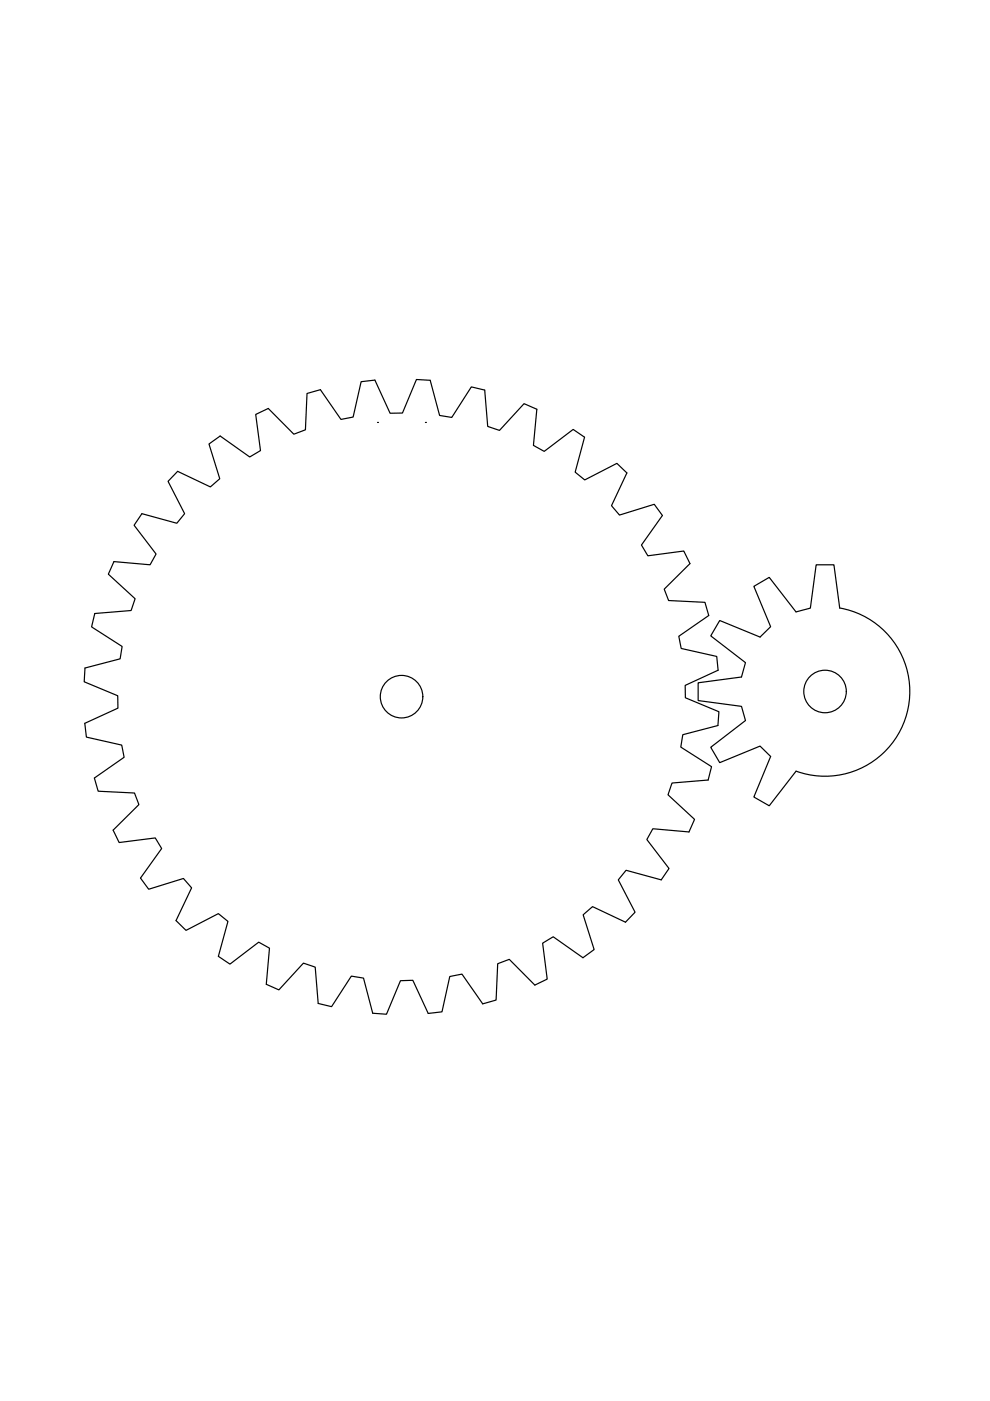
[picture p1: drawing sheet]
<svg xmlns="http://www.w3.org/2000/svg" width="210mm" height="297mm" viewBox="0 0 210 297" stroke-linecap="round" stroke-linejoin="round" font-family="sans-serif">
<!-- layer: 0 -->
<g fill="none" stroke="#000" stroke-width=".25">
<path d="M37.7 99.9l6.9 3.3 2-1.7-2.3-7.4 2.4-1.7 6.2 4.5 2.3-1.4-1-7.6 2.7-1.3 5.4 5.5 2.5-1 .3-7.7 2.8-.8 4.4 6.3 2.6-.5 1.7-7.5 2.9-.3 3.2 7h2.6l3-7.1 2.9 .1 2 7.5 2.6 .4 4.1-6.5 2.9 .7 .6 7.7 2.5 .9 5.2-5.7 2.7 1.2-.7 7.6 2.3 1.3 6.1-4.7 2.4 1.7-2 7.4 2.1 1.7 6.8-3.6 2.1 2.1-3.2 6.9 1.6 2 7.4-2.3 1.7 2.4-4.4 6.3 1.4 2.2 7.6-1 1.3 2.7-5.5 5.4 1 2.4 7.7 .4 .8 2.8-6.4 4.4 .5 2.6 7.6 1.7 .3 2.9-7 3.2v2.6l7.1 3-.2 2.9-7.4 2-.5 2.6 6.6 4.1-.8 2.9-7.6 .6-.9 2.5 5.7 5.2-1.2 2.7-7.7-.7-1.3 2.3 4.7 6.1-1.6 2.4-7.5-2-1.6 2 3.5 6.9-2 2.1-7-3.3-2 1.8 2.4 7.3-2.4 1.8-6.3-4.5-2.3 1.4 1 7.6-2.6 1.3-5.4-5.5-2.5 .9-.3 7.7-2.9 .8-4.4-6.3-2.5 .5-1.7 7.5-2.9 .4-3.3-7.1-2.6 .1-3 7.1-2.9-.2-1.9-7.4-2.6-.4-4.2 6.4-2.8-.6-.7-7.8-2.5-.8-5.2 5.7-2.6-1.2 .6-7.7-2.3-1.2-6 4.6-2.5-1.6 2-7.4-2-1.7-6.9 3.6-2.1-2.1 3.3-7-1.7-1.9-7.4 2.2-1.7-2.3 4.5-6.3-1.4-2.2-7.6 .9-1.3-2.6 5.4-5.4-.9-2.5-7.7-.3-.8-2.8 6.3-4.4-.5-2.6-7.5-1.7-.3-2.9 7-3.3v-2.6l-7.1-2.9 .1-3 7.5-1.9 .4-2.6-6.5-4.2 .7-2.8 7.7-.7 .8-2.5-5.6-5.2 1.2-2.6 7.6 .6 1.3-2.2-4.7-6.1 1.7-2.5 7.4 2 1.6-2-3.5-6.8zM80 89.6h.1M90.2 89.6h.1M168.8 163.5a18 18 0 0 0 23.5-12.2 18 18 0 0 0-14.3-22.4l-1.2-9.2h-3.8l-1.2 9.2-3 .8-5.7-7.3-3.3 1.9 3.6 8.6-2.3 2.2-8.5-3.5-1.9 3.2 7.4 5.7-.9 3-9.2 1.3v3.7l9.2 1.3 .9 3-7.4 5.6 1.9 3.3 8.5-3.5 2.3 2.2-3.6 8.6 3.3 1.8 5.7-7.3"/>
<circle cx="85.1" cy="147.7" r="4.5"/>
<circle cx="174.9" cy="146.6" r="4.5"/>
</g>
</svg>
